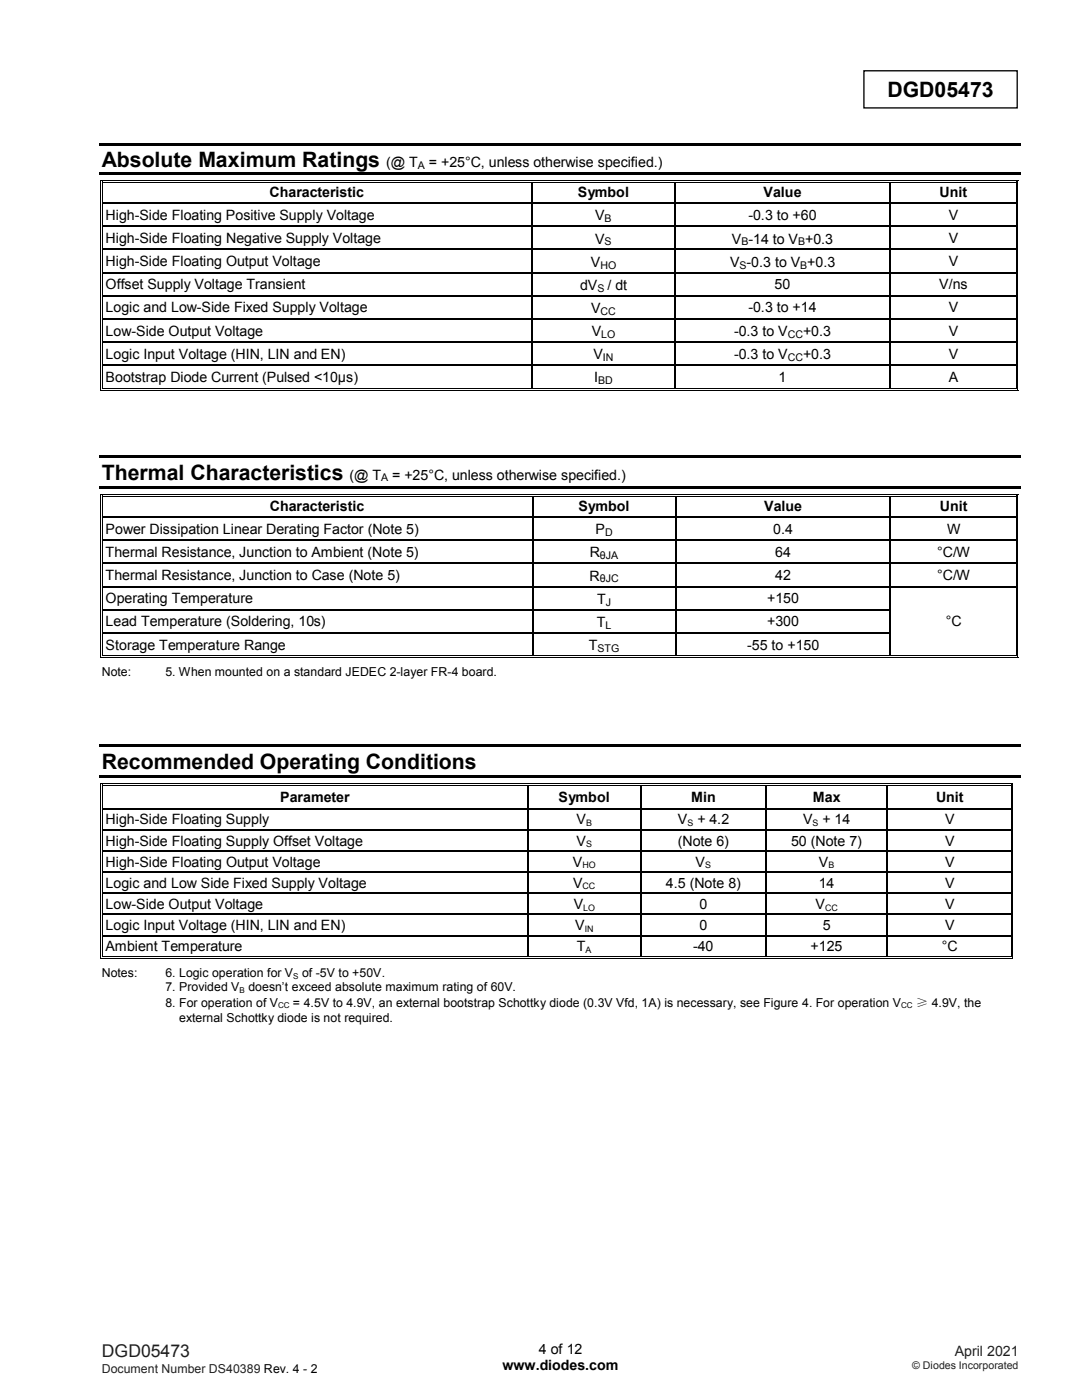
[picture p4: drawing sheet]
<svg xmlns="http://www.w3.org/2000/svg" width="216mm" height="279mm" viewBox="0 0 216 279" stroke-linecap="round" stroke-linejoin="round" font-family="sans-serif">
<defs><g id="words">
<g font-size="4.2">
<text x="177.1" y="19.4">DGD05473</text>
<text x="20.3" y="33.4">Absolute Maximum Ratings</text>
<text x="20.3" y="95.7">Thermal Characteristics</text>
<text x="20.3" y="153.4">Recommended Operating Conditions</text>
</g>
<text font-size="3.5" fill="#231f20" x="20.3" y="270.9">DGD05473</text>
<g font-size="2.8">
<text x="77" y="33.4">(@ T</text>
<text x="85.6" y="33.4">= +25°C, unless otherwise specified.)</text>
<text x="53.8" y="39.4">Characteristic</text>
<text x="115.3" y="39.4">Symbol</text>
<text x="152.4" y="39.4">Value</text>
<text x="187.5" y="39.4">Unit</text>
<text x="21.1" y="43.9">High-Side Floating Positive Supply Voltage</text>
<text x="118.7" y="44">V</text>
<text x="149.4" y="43.9">-0.3 to +60</text>
<text x="189.3" y="43.9">V</text>
<text x="21.1" y="48.5">High-Side Floating Negative Supply Voltage</text>
<text x="21.1" y="53.1">High-Side Floating Output Voltage</text>
<text x="117.9" y="53.3">V</text>
<text x="118.7" y="48.6">V</text>
<text x="145.7" y="53.3">V -0.3 to V +0.3</text>
<text x="146" y="48.6">V -14 to V +0.3</text>
<text x="189.3" y="48.5">V</text>
<text x="189.3" y="53.1">V</text>
<text x="21.1" y="57.7">Offset Supply Voltage Transient</text>
<text x="115.7" y="57.9">dV</text>
<text x="121.2" y="57.9">/ dt</text>
<text x="154.6" y="57.7">50</text>
<text x="187.4" y="57.7">V/ns</text>
<text x="21.1" y="62.4">Logic and Low-Side Fixed Supply Voltage</text>
<text x="117.9" y="62.5">V</text>
<text x="149.4" y="62.4">-0.3 to +14</text>
<text x="189.3" y="62.4">V</text>
<text x="21.1" y="67">Low-Side Output Voltage</text>
<text x="21.1" y="71.6">Logic Input Voltage (HIN, LIN and EN)</text>
<text x="118.1" y="67.1">V</text>
<text x="118.4" y="71.7">V</text>
<text x="146.5" y="67.1">-0.3 to V</text>
<text x="146.5" y="71.7">-0.3 to V</text>
<text x="160.2" y="67.1">+0.3</text>
<text x="160.2" y="71.7">+0.3</text>
<text x="189.3" y="67">V</text>
<text x="189.3" y="71.6">V</text>
<text x="21.1" y="76.2">Bootstrap Diode Current (Pulsed &lt;10µs)</text>
<text x="118.5" y="76.3">I</text>
<text x="155.4" y="76.2">1</text>
<text x="189.3" y="76.2">A</text>
<text x="69.8" y="95.7">(@ T</text>
<text x="78.3" y="95.7">= +25°C, unless otherwise specified.)</text>
<text x="21.1" y="106.5">Power Dissipation Linear Derating Factor (Note 5)</text>
<text x="53.8" y="102.1">Characteristic</text>
<text x="115.4" y="102.1">Symbol</text>
<text x="118.8" y="106.6">P</text>
<text x="152.5" y="102.1">Value</text>
<text x="154.3" y="106.5">0.4</text>
<text x="187.5" y="102.1">Unit</text>
<text x="189" y="106.5">W</text>
<text x="21.1" y="111.1">Thermal Resistance, Junction to Ambient (Note 5)</text>
<text x="117.7" y="111.3">R</text>
<text x="154.7" y="111.1">64</text>
<text x="187" y="111.1">°C/W</text>
<text x="21.1" y="115.7">Thermal Resistance, Junction to Case (Note 5)</text>
<text x="117.6" y="115.9">R</text>
<text x="154.7" y="115.7">42</text>
<text x="187" y="115.7">°C/W</text>
<text x="21.1" y="120.4">Operating Temperature</text>
<text x="21.1" y="125">Lead Temperature (Soldering, 10s)</text>
<text x="119.1" y="125.1">T</text>
<text x="119.1" y="120.5">T</text>
<text x="153.1" y="120.4">+150</text>
<text x="153.1" y="125">+300</text>
<text x="188.7" y="125">°C</text>
<text x="21.1" y="129.6">Storage Temperature Range</text>
<text x="117.5" y="129.8">T</text>
<text x="149.1" y="129.6">-55 to +150</text>
<text x="55.9" y="160">Parameter</text>
<text x="111.5" y="160">Symbol</text>
<text x="137.9" y="160">Min</text>
<text x="162.2" y="160">Max</text>
<text x="186.8" y="160">Unit</text>
<text x="21.1" y="164.5">High-Side Floating Supply</text>
<text x="115.1" y="164.5">V</text>
<text x="135.3" y="164.5">V</text>
<text x="139.2" y="164.5">+ 4.2</text>
<text x="160.2" y="164.5">V</text>
<text x="164.1" y="164.5">+ 14</text>
<text x="188.6" y="164.5">V</text>
<text x="21.1" y="168.7">High-Side Floating Supply Offset Voltage</text>
<text x="21.1" y="173">High-Side Floating Output Voltage</text>
<text x="114.3" y="173">V</text>
<text x="115.1" y="168.7">V</text>
<text x="135.3" y="168.7">(Note 6)</text>
<text x="138.8" y="173">V</text>
<text x="157.9" y="168.7">50 (Note 7)</text>
<text x="163.4" y="173">V</text>
<text x="188.6" y="168.7">V</text>
<text x="188.6" y="173">V</text>
<text x="21.1" y="177.2">Logic and Low Side Fixed Supply Voltage</text>
<text x="114.3" y="177.2">V</text>
<text x="132.9" y="177.2">4.5 (Note 8)</text>
<text x="163.4" y="177.2">14</text>
<text x="188.6" y="177.2">V</text>
<text x="21.1" y="181.4">Low-Side Output Voltage</text>
<text x="21.1" y="185.6">Logic Input Voltage (HIN, LIN and EN)</text>
<text x="114.5" y="181.4">V</text>
<text x="114.8" y="185.6">V</text>
<text x="139.6" y="181.4">0</text>
<text x="139.6" y="185.6">0</text>
<text x="162.7" y="181.4">V</text>
<text x="164.2" y="185.6">5</text>
<text x="188.6" y="181.4">V</text>
<text x="188.6" y="185.6">V</text>
<text x="21.1" y="189.8">Ambient Temperature</text>
<text x="115.1" y="189.8">T</text>
<text x="138.3" y="189.8">-40</text>
<text x="161.8" y="189.8">+125</text>
<text x="187.9" y="189.8">°C</text>
<text x="100.3" y="273.4">www.diodes.com</text>
<text x="107.5" y="270.2">4 of 12</text>
</g>
<text font-size="2.8" fill="#231f20" x="190.5" y="270.6">April 2021</text>
<g font-size="2.5">
<text x="20.3" y="135">Note:</text>
<text x="33" y="135">5. When mounted on a standard JEDEC 2-layer FR-4 board.</text>
<text x="20.3" y="195">Notes:</text>
<text x="33" y="197.9">7. Provided V</text>
<text x="33" y="195">6. Logic operation for V</text>
<text x="49.6" y="197.9">doesn’t exceed absolute maximum rating of 60V.</text>
<text x="60.3" y="195">of -5V to +50V.</text>
<text x="33" y="200.9">8. For operation of V</text>
<text x="35.7" y="203.9">external Schottky diode is not required.</text>
<text x="58.5" y="200.9">= 4.5V to 4.9V, an external bootstrap Schottky diode (0.3V Vfd, 1A) is necessary, see Figure 4. For operation V</text>
<text x="182.8" y="200.9">≥ 4.9V, the</text>
</g>
<text font-size="2.5" fill="#231f20" x="20.3" y="274">Document Number DS40389 Rev. 4 - 2</text>
<g font-size="2.1">
<text x="83.4" y="33.7">A</text>
<text x="120.6" y="44.3">B</text>
<text x="119.8" y="53.6">HO</text>
<text x="120.6" y="48.9">S</text>
<text x="147.6" y="53.6">S</text>
<text x="148" y="48.9">B</text>
<text x="159.3" y="48.9">B</text>
<text x="159.7" y="53.6">B</text>
<text x="119.2" y="58.2">S</text>
<text x="119.8" y="62.8">CC</text>
<text x="120" y="67.4">LO</text>
<text x="157.2" y="67.4">CC</text>
<text x="119.3" y="76.7">BD</text>
<text x="120.3" y="72.1">IN</text>
<text x="157.2" y="72.1">CC</text>
<text x="76.1" y="96.1">A</text>
<text x="120.7" y="107">D</text>
<text x="119.7" y="111.6">θJA</text>
<text x="119.7" y="116.2">θJC</text>
<text x="120.8" y="125.5">L</text>
<text x="120.9" y="120.9">J</text>
<text x="119.2" y="130.1">STG</text>
</g>
<text font-size="2.1" fill="#231f20" x="182" y="273.2">© Diodes Incorporated</text>
<g font-size="1.8">
<text x="117" y="164.8">B</text>
<text x="137.2" y="164.8">S</text>
<text x="162.1" y="164.8">S</text>
<text x="116.2" y="173.3">HO</text>
<text x="117" y="169.1">S</text>
<text x="140.7" y="173.3">S</text>
<text x="165.3" y="173.3">B</text>
<text x="116.2" y="177.5">CC</text>
<text x="116.4" y="181.7">LO</text>
<text x="116.7" y="185.9">IN</text>
<text x="164.6" y="181.7">CC</text>
<text x="116.8" y="190.2">A</text>
</g>
<g font-size="1.6">
<text x="58.5" y="195.4">S</text>
<text x="47.8" y="198.2">B</text>
<text x="55.5" y="201.2">CC</text>
<text x="179.8" y="201.2">CC</text>
</g>
</g></defs>
<path d="M172.4 14.1h30.6v7.4h-30.6z" fill-rule="evenodd" fill="#fff" stroke="#000" stroke-width=".26"/>
<g fill="#000">
<path d="M19.8 28.6h183.9v.5h-183.9z" fill-rule="evenodd"/>
<path d="M19.8 34.4h183.9v.5h-183.9z" fill-rule="evenodd"/>
<path d="M19.8 90.9h183.9v.5h-183.9z" fill-rule="evenodd"/>
<path d="M19.8 97h183.9v.5h-183.9z" fill-rule="evenodd"/>
<path d="M19.8 148.5h183.9v.6h-183.9z" fill-rule="evenodd"/>
<path d="M19.8 154.7h183.9v.5h-183.9z" fill-rule="evenodd"/>
</g>
<g fill="#000">
<path d="M20.1 35.9h.1v.6h-.1zM20.1 35.9h.5v.2h-.5zM20.4 36.3h.2v.2h-.2zM20.4 36.3h.2v.1h-.2zM106 36.4l.3 .1zM106 35.9h.5v.2h-.5zM106 36.3h.5v.1h-.5zM134.6 36.4l.2 .1zM134.6 35.9h.5v.2h-.5zM134.6 36.3h.5v.1h-.5zM177.4 36.4l.3 .1zM177.4 35.9h.5v.2h-.5z"/>
<path d="M177.4 36.3h.5v.1h-.5zM202.7 35.9h.5v.2h-.5zM202.7 36.3h.2v.2h-.2zM202.7 36.3h.2v.1h-.2zM203 35.9h.2v.6h-.2zM20.1 40.4h.1v.3h-.1zM20.1 45h.1v.3h-.1zM20.1 49.7h.1v.2h-.1zM20.1 54.3h.1v.2h-.1zM20.1 58.9h.1v.3h-.1zM20.4 40.4h.2v.3h-.2zM20.4 45h.2v.3h-.2z"/>
<path d="M20.4 49.7h.2v.2h-.2zM20.4 54.3h.2v.2h-.2zM20.4 58.9h.2v.3h-.2zM106 40.4h.3v.3h-.3zM106 45h.3v.3h-.3zM106 49.7h.3v.2h-.3zM106 54.3h.3v.2h-.3zM106 58.9h.3v.3h-.3zM134.6 40.4h.2v.3h-.2zM134.6 45h.2v.3h-.2zM134.6 49.7h.2v.2h-.2zM134.6 54.3h.2v.2h-.2z"/>
<path d="M134.6 58.9h.2v.3h-.2zM177.4 40.4h.3v.3h-.3zM177.4 45h.3v.3h-.3zM177.4 49.7h.3v.2h-.3zM177.4 54.3h.3v.2h-.3zM177.4 58.9h.3v.3h-.3zM202.7 40.4h.2v.3h-.2zM202.7 45h.2v.3h-.2zM202.7 49.7h.2v.2h-.2zM202.7 54.3h.2v.2h-.2zM202.7 58.9h.2v.3h-.2zM203 40.4h.2v.3h-.2z"/>
<path d="M203 45h.2v.3h-.2zM203 49.7h.2v.2h-.2zM203 54.3h.2v.2h-.2zM203 58.9h.2v.3h-.2zM20.1 63.5h.1v.3h-.1zM20.1 68.2h.1v.2h-.1zM20.1 72.8h.1v.2h-.1zM20.1 77.4h.1v.5h-.1zM20.1 77.8h.5v.1h-.5zM20.4 63.5h.2v.3h-.2zM20.4 68.2h.2v.2h-.2zM20.4 72.8h.2v.2h-.2z"/>
<path d="M20.4 77.4h.2v.2h-.2zM106 63.5h.3v.3h-.3zM106 68.2h.3v.2h-.3zM106 72.8h.3v.2h-.3zM106 77.4h.5v.2h-.5zM106 77.8h.5v.1h-.5zM134.6 63.5h.2v.3h-.2zM134.6 68.2h.2v.2h-.2zM134.6 72.8h.2v.2h-.2zM134.6 77.4h.5v.2h-.5zM134.6 77.8h.5v.1h-.5zM177.4 63.5h.3v.3h-.3z"/>
<path d="M177.4 68.2h.3v.2h-.3zM177.4 72.8h.3v.2h-.3zM177.4 77.4h.5v.2h-.5zM177.4 77.8h.5v.1h-.5zM202.7 63.5h.2v.3h-.2zM202.7 68.2h.2v.2h-.2zM202.7 72.8h.2v.2h-.2zM202.7 77.8h.5v.1h-.5zM202.7 77.4h.2v.2h-.2zM203 63.5h.2v.3h-.2zM203 68.2h.2v.2h-.2zM203 72.8h.2v.2h-.2z"/>
<path d="M203 77.4h.2v.5h-.2zM20.1 98.6h.1v.5h-.1zM20.1 98.6h.5v.2h-.5zM20.4 98.9h.2v.2h-.2zM106.1 99.1h.3zM106.1 98.6h.5v.2h-.5zM106.1 98.9h.5v.2h-.5zM134.7 99.1h.3zM134.7 98.6h.5v.2h-.5zM134.7 98.9h.5v.2h-.5zM177.5 99.1h.3zM177.5 98.6h.6v.2h-.6z"/>
<path d="M177.5 98.9h.6v.2h-.6zM202.7 98.6h.5v.2h-.5zM202.7 98.9h.2v.2h-.2zM203 98.6h.2v.5h-.2zM20.1 103.1h.1v.2h-.1zM20.1 107.7h.1v.2h-.1zM20.1 112.3h.1v.3h-.1zM20.1 116.9h.1v.3h-.1zM20.4 103.1h.2v.2h-.2zM20.4 107.7h.2v.2h-.2zM20.4 112.3h.2v.3h-.2zM20.4 116.9h.2v.3h-.2z"/>
<path d="M106.1 103.1h.3v.2h-.3zM106.1 107.7h.3v.2h-.3zM106.1 112.3h.3v.3h-.3zM106.1 116.9h.3v.3h-.3zM134.7 103.1h.3v.2h-.3zM134.7 107.7h.3v.2h-.3zM134.7 112.3h.3v.3h-.3zM134.7 116.9h.3v.3h-.3zM177.5 103.1h.3v.2h-.3zM177.5 107.7h.3v.2h-.3zM177.5 112.3h.3v.3h-.3zM177.5 116.9h.3v.3h-.3z"/>
<path d="M202.7 103.1h.2v.2h-.2zM202.7 107.7h.2v.2h-.2zM202.7 112.3h.2v.3h-.2zM202.7 116.9h.2v.3h-.2zM203 103.1h.2v.2h-.2zM203 107.7h.2v.2h-.2zM203 112.3h.2v.3h-.2zM203 116.9h.2v.3h-.2zM20.1 121.5h.1v.3h-.1zM20.1 126.2h.1v.2h-.1zM20.1 130.8h.1v.5h-.1zM20.1 131.1h.5v.2h-.5z"/>
<path d="M20.4 121.5h.2v.3h-.2zM20.4 126.2h.2v.2h-.2zM20.4 130.8h.2v.2h-.2zM106.1 121.5h.3v.3h-.3zM106.1 126.2h.3v.2h-.3zM106.1 130.8h.5v.2h-.5zM106.1 131.1h.5v.2h-.5zM134.7 121.5h.3v.3h-.3zM134.7 126.2h.3v.2h-.3zM134.7 130.8h.5v.2h-.5zM134.7 131.1h.5v.2h-.5zM177.5 121.5h.3v.3h-.3z"/>
<path d="M177.5 126.2h.3v.2h-.3zM177.5 130.8h.6v.2h-.6zM177.5 131.1h.6v.2h-.6zM202.7 121.5h.2v.3h-.2zM202.7 126.2h.2v.2h-.2zM202.7 131.1h.5v.2h-.5zM202.7 130.8h.2v.2h-.2zM203 121.5h.2v.3h-.2zM203 126.2h.2v.2h-.2zM203 130.8h.2v.5h-.2zM20.1 156.3h.1v.5h-.1zM20.1 156.3h.5v.1h-.5z"/>
<path d="M20.4 156.6h.2v.2h-.2zM105.2 156.8h.3zM105.2 156.3h.5v.1h-.5zM105.2 156.6h.5v.2h-.5zM127.7 156.8h.3zM127.7 156.3h.5v.1h-.5zM127.7 156.6h.5v.2h-.5zM152.7 156.8h.3zM152.7 156.3h.5v.1h-.5zM152.7 156.6h.5v.2h-.5zM177 156.8h.2zM177 156.3h.5v.1h-.5z"/>
<path d="M177 156.6h.5v.2h-.5zM201.7 156.3h.5v.1h-.5zM201.7 156.6h.1v.2h-.1zM202 156.3h.2v.5h-.2zM20.1 161.3h.1v.2h-.1zM20.1 165.5h.1v.3h-.1zM20.1 169.7h.1v.3h-.1zM20.1 173.9h.1v.3h-.1zM20.1 178.1h.1v.3h-.1zM20.4 161.3h.2v.2h-.2zM20.4 165.5h.2v.3h-.2zM20.4 169.7h.2v.3h-.2z"/>
<path d="M20.4 173.9h.2v.3h-.2zM20.4 178.1h.2v.3h-.2zM105.2 161.3h.3v.2h-.3zM105.2 165.5h.3v.3h-.3zM105.2 169.7h.3v.3h-.3zM105.2 173.9h.3v.3h-.3zM105.2 178.1h.3v.3h-.3zM127.7 161.3h.3v.2h-.3zM127.7 165.5h.3v.3h-.3zM127.7 169.7h.3v.3h-.3zM127.7 173.9h.3v.3h-.3zM127.7 178.1h.3v.3h-.3z"/>
<path d="M152.7 161.3h.3v.2h-.3zM152.7 165.5h.3v.3h-.3zM152.7 169.7h.3v.3h-.3zM152.7 173.9h.3v.3h-.3zM152.7 178.1h.3v.3h-.3zM177 161.3h.2v.2h-.2zM177 165.5h.2v.3h-.2zM177 169.7h.2v.3h-.2zM177 173.9h.2v.3h-.2zM177 178.1h.2v.3h-.2zM201.7 161.3h.1v.2h-.1zM201.7 165.5h.1v.3h-.1z"/>
<path d="M201.7 169.7h.1v.3h-.1zM201.7 173.9h.1v.3h-.1zM201.7 178.1h.1v.3h-.1zM202 161.3h.2v.2h-.2zM202 165.5h.2v.3h-.2zM202 169.7h.2v.3h-.2zM202 173.9h.2v.3h-.2zM202 178.1h.2v.3h-.2zM20.1 182.4h.1v.2h-.1zM20.1 186.6h.1v.3h-.1zM20.1 190.8h.1v.5h-.1zM20.1 191.2h.5v.1h-.5z"/>
<path d="M20.4 182.4h.2v.2h-.2zM20.4 186.6h.2v.3h-.2zM20.4 190.8h.2v.2h-.2zM105.2 182.4h.3v.2h-.3zM105.2 186.6h.3v.3h-.3zM105.2 190.8h.5v.2h-.5zM105.2 191.2h.5v.1h-.5zM127.7 182.4h.3v.2h-.3zM127.7 186.6h.3v.3h-.3zM127.7 190.8h.5v.2h-.5zM127.7 191.2h.5v.1h-.5zM152.7 182.4h.3v.2h-.3z"/>
<path d="M152.7 186.6h.3v.3h-.3zM152.7 190.8h.5v.2h-.5zM152.7 191.2h.5v.1h-.5zM177 182.4h.2v.2h-.2zM177 186.6h.2v.3h-.2zM177 190.8h.5v.2h-.5zM177 191.2h.5v.1h-.5zM201.7 182.4h.1v.2h-.1zM201.7 186.6h.1v.3h-.1zM201.7 191.2h.5v.1h-.5zM201.7 190.8h.1v.2h-.1zM202 182.4h.2v.2h-.2z"/>
<path d="M202 186.6h.2v.3h-.2zM202 190.8h.2v.5h-.2z"/>
</g>
<g fill="none" stroke="#000" stroke-width=".2">
<path d="M20.2 36.5v3.9M20.5 36.5v3.9M20.6 36h85.4M20.6 36.4h85.4M106.5 36h28.1M106.5 36.4h28.1M135.1 36h42.3M135.1 36.4h42.3M177.9 36h24.8M177.9 36.4h24.8M202.8 36.5v3.9M203.1 36.5v3.9"/>
<path d="M20.2 40.7v4.3M20.2 45.3v4.4M20.2 49.9v4.4M20.2 54.5v4.4M20.2 59.2v4.3M20.5 40.7v4.3M20.5 45.3v4.4M20.5 49.9v4.4M20.5 54.5v4.4M20.5 59.2v4.3M202.8 40.7v4.3M202.8 45.3v4.4"/>
<path d="M202.8 49.9v4.4M202.8 54.5v4.4M202.8 59.2v4.3M203.1 40.7v4.3M203.1 45.3v4.4M203.1 49.9v4.4M203.1 54.5v4.4M203.1 59.2v4.3M20.2 63.8v4.4M20.2 68.4v4.4M20.2 73v4.4M20.5 63.8v4.4"/>
<path d="M20.5 68.4v4.4M20.5 73v4.4M20.6 77.9h85.4M20.6 77.5h85.4M106.5 77.9h28.1M106.5 77.5h28.1M135.1 77.9h42.3M135.1 77.5h42.3M177.9 77.9h24.8M177.9 77.5h24.8M202.8 63.8v4.4M202.8 68.4v4.4"/>
<path d="M202.8 73v4.4M203.1 63.8v4.4M203.1 68.4v4.4M203.1 73v4.4M20.2 99.1v4M20.5 99.1v4M20.6 98.7h85.5M20.6 99h85.5M106.6 98.7h28.1M106.6 99h28.1M135.2 98.7h42.3M135.2 99h42.3"/>
<path d="M178.1 98.7h24.6M178.1 99h24.6M202.8 99.1v4M203.1 99.1v4M20.2 103.3v4.4M20.2 107.9v4.4M20.2 112.6v4.3M20.2 117.2v4.3M20.5 103.3v4.4M20.5 107.9v4.4M20.5 112.6v4.3M20.5 117.2v4.3"/>
<path d="M202.8 103.3v4.4M202.8 107.9v4.4M202.8 112.6v4.3M202.8 117.2v4.3M203.1 103.3v4.4M203.1 107.9v4.4M203.1 112.6v4.3M203.1 117.2v4.3M20.2 121.8v4.4M20.2 126.4v4.4M20.5 121.8v4.4M20.5 126.4v4.4"/>
<path d="M20.6 131.2h85.5M20.6 130.9h85.5M106.6 131.2h28.1M106.6 130.9h28.1M135.2 131.2h42.3M135.2 130.9h42.3M178.1 131.2h24.6M178.1 130.9h24.6M202.8 121.8v4.4M202.8 126.4v4.4M203.1 121.8v4.4M203.1 126.4v4.4"/>
<path d="M20.2 156.8v4.5M20.5 156.8v4.5M20.6 156.3h84.6M20.6 156.7h84.6M105.7 156.3h22M105.7 156.7h22M128.2 156.3h24.5M128.2 156.7h24.5M153.2 156.3h23.8M153.2 156.7h23.8M177.5 156.3h24.2M177.5 156.7h24.2"/>
<path d="M201.8 156.8v4.5M202.1 156.8v4.5M20.2 161.5v4M20.2 165.8v3.9M20.2 170v3.9M20.2 174.2v3.9M20.2 178.4v4M20.5 161.5v4M20.5 165.8v3.9M20.5 170v3.9M20.5 174.2v3.9M20.5 178.4v4"/>
<path d="M201.8 161.5v4M201.8 165.8v3.9M201.8 170v3.9M201.8 174.2v3.9M201.8 178.4v4M202.1 161.5v4M202.1 165.8v3.9M202.1 170v3.9M202.1 174.2v3.9M202.1 178.4v4M20.2 182.6v4M20.2 186.9v3.9"/>
<path d="M20.5 182.6v4M20.5 186.9v3.9M20.6 191.3h84.6M20.6 190.9h84.6M105.7 191.3h22M105.7 190.9h22M128.2 191.3h24.5M128.2 190.9h24.5M153.2 191.3h23.8M153.2 190.9h23.8M177.5 191.3h24.2M177.5 190.9h24.2"/>
<path d="M201.8 182.6v4M201.8 186.9v3.9M202.1 182.6v4M202.1 186.9v3.9"/>
</g>
<g fill="none" stroke="#000" stroke-width=".25">
<path d="M106.1 36.5v3.9M134.7 36.5v3.9M177.5 36.5v3.9M20.6 40.6h85.4M20.6 45.2h85.4M20.6 49.8h85.4M20.6 54.4h85.4M20.6 59.1h85.4M106.1 40.7v4.3M106.1 45.3v4.4M106.1 49.9v4.4M106.1 54.5v4.4"/>
<path d="M106.1 59.2v4.3M106.3 40.6h28.3M106.3 45.2h28.3M106.3 49.8h28.3M106.3 54.4h28.3M106.3 59.1h28.3M134.7 40.7v4.3M134.7 45.3v4.4M134.7 49.9v4.4M134.7 54.5v4.4M134.7 59.2v4.3M134.8 40.6h42.6"/>
<path d="M134.8 45.2h42.6M134.8 49.8h42.6M134.8 54.4h42.6M134.8 59.1h42.6M177.5 40.7v4.3M177.5 45.3v4.4M177.5 49.9v4.4M177.5 54.5v4.4M177.5 59.2v4.3M177.7 40.6h25M177.7 45.2h25M177.7 49.8h25"/>
<path d="M177.7 54.4h25M177.7 59.1h25M20.6 63.7h85.4M20.6 68.3h85.4M20.6 72.9h85.4M106.1 63.8v4.4M106.1 68.4v4.4M106.1 73v4.4M106.3 63.7h28.3M106.3 68.3h28.3M106.3 72.9h28.3M134.7 63.8v4.4"/>
<path d="M134.7 68.4v4.4M134.7 73v4.4M134.8 63.7h42.6M134.8 68.3h42.6M134.8 72.9h42.6M177.5 63.8v4.4M177.5 68.4v4.4M177.5 73v4.4M177.7 63.7h25M177.7 68.3h25M177.7 72.9h25M106.3 99.1v4"/>
<path d="M134.8 99.1v4M177.7 99.1v4M20.6 103.2h85.5M20.6 107.8h85.5M20.6 112.4h85.5M20.6 117.1h85.5M106.3 103.3v4.4M106.3 107.9v4.4M106.3 112.6v4.3M106.3 117.2v4.3M106.4 103.2h28.3M106.4 107.8h28.3"/>
<path d="M106.4 112.4h28.3M106.4 117.1h28.3M134.8 103.3v4.4M134.8 107.9v4.4M134.8 112.6v4.3M134.8 117.2v4.3M135 103.2h42.5M135 107.8h42.5M135 112.4h42.5M135 117.1h42.5M177.7 103.3v4.4M177.7 107.9v4.4"/>
<path d="M177.7 112.6v4.3M177.7 117.2v4.3M177.8 103.2h24.9M177.8 107.8h24.9M177.8 112.4h24.9M177.8 117.1h24.9M20.6 121.7h85.5M20.6 126.3h85.5M106.3 121.8v4.4M106.3 126.4v4.4M106.4 121.7h28.3M106.4 126.3h28.3"/>
<path d="M134.8 121.8v4.4M134.8 126.4v4.4M135 121.7h42.5M135 126.3h42.5M177.7 121.8v4.4M177.7 126.4v4.4M105.3 156.8v4.5M127.8 156.8v4.5M152.8 156.8v4.5M177.1 156.8v4.5M20.6 161.4h84.6M20.6 165.7h84.6"/>
<path d="M20.6 169.8h84.6M20.6 174.1h84.6M20.6 178.3h84.6M105.3 161.5v4M105.3 165.8v3.9M105.3 170v3.9M105.3 174.2v3.9M105.3 178.4v4M105.5 161.4h22.2M105.5 165.7h22.2M105.5 169.8h22.2M105.5 174.1h22.2"/>
<path d="M105.5 178.3h22.2M127.8 161.5v4M127.8 165.8v3.9M127.8 170v3.9M127.8 174.2v3.9M127.8 178.4v4M128 161.4h24.7M128 165.7h24.7M128 169.8h24.7M128 174.1h24.7M128 178.3h24.7M152.8 161.5v4"/>
<path d="M152.8 165.8v3.9M152.8 170v3.9M152.8 174.2v3.9M152.8 178.4v4M153 161.4h24M153 165.7h24M153 169.8h24M153 174.1h24M153 178.3h24M177.1 161.5v4M177.1 165.8v3.9M177.1 170v3.9"/>
<path d="M177.1 174.2v3.9M177.1 178.4v4M177.2 161.4h24.5M177.2 165.7h24.5M177.2 169.8h24.5M177.2 174.1h24.5M177.2 178.3h24.5M20.6 182.5h84.6M20.6 186.7h84.6M105.3 182.6v4M105.3 186.9v3.9M105.5 182.5h22.2"/>
<path d="M105.5 186.7h22.2M127.8 182.6v4M127.8 186.9v3.9M128 182.5h24.7M128 186.7h24.7M152.8 182.6v4M152.8 186.9v3.9M153 182.5h24M153 186.7h24M177.1 182.6v4M177.1 186.9v3.9M177.2 182.5h24.5"/>
<path d="M177.2 186.7h24.5"/>
</g>
<use href="#words"/>
</svg>
